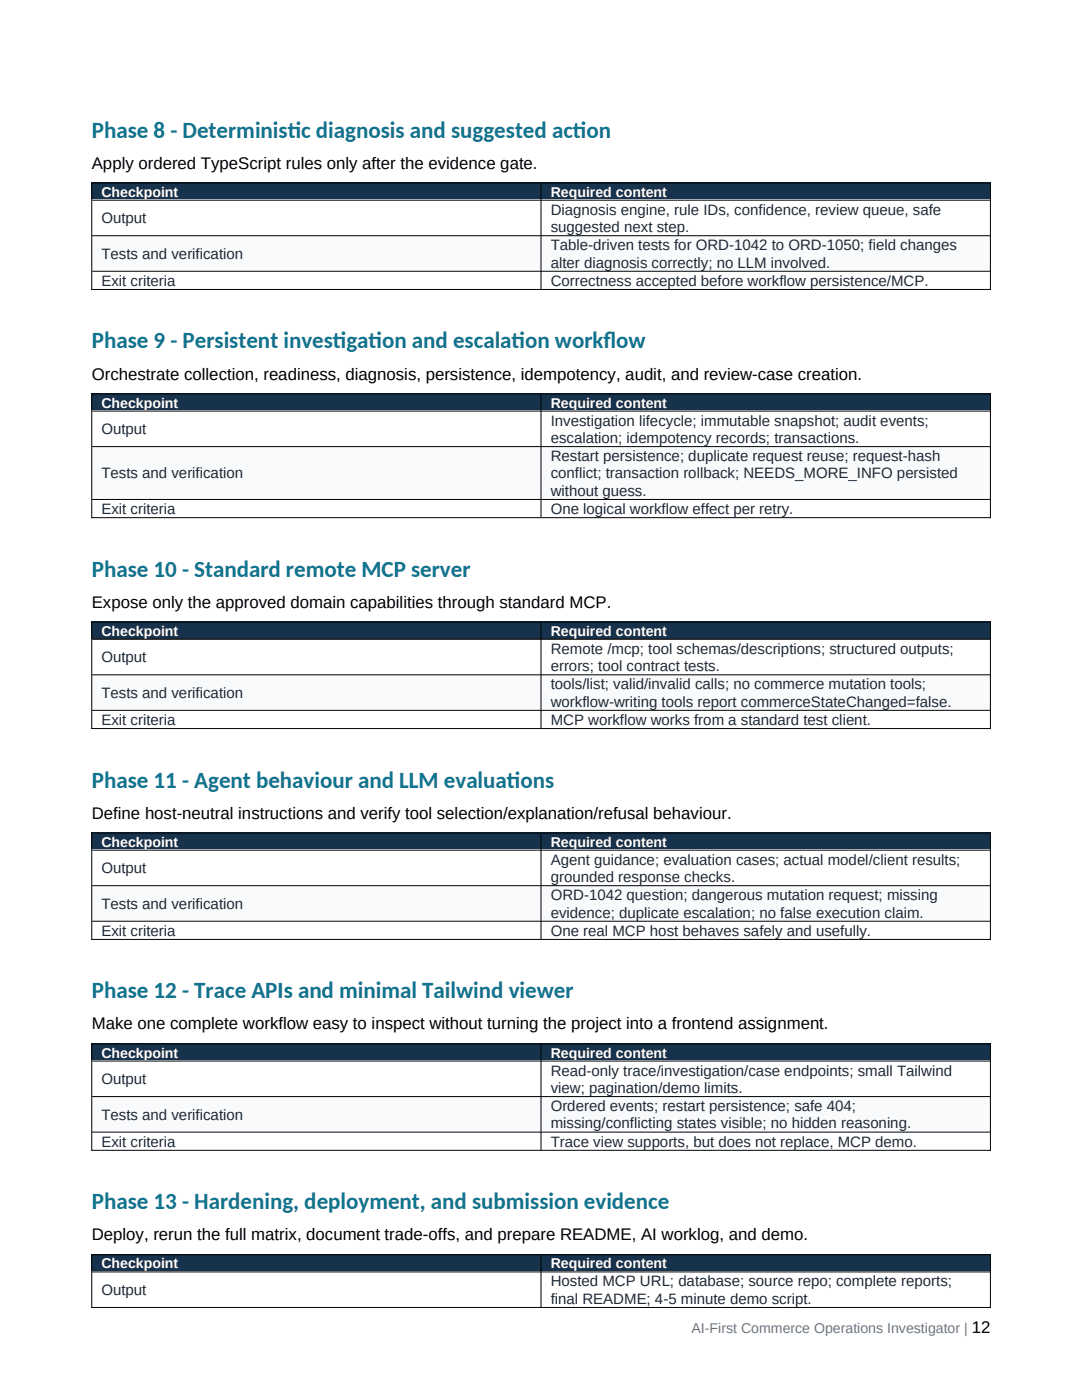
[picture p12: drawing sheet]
<svg xmlns="http://www.w3.org/2000/svg" width="216mm" height="279mm" viewBox="0 0 216 279" stroke-linecap="round" stroke-linejoin="round" font-family="sans-serif">
<defs><g id="words">
<g font-size="4.6" fill="#0e7490">
<text x="18.3" y="27.4">Phase 8 - Determinist</text>
<text x="57.4" y="27.4">ic diagnosis and suggested act</text>
<text x="114.3" y="27.4">ion</text>
<text x="18.3" y="69.5">Phase 9 - Persistent invest</text>
<text x="66.4" y="69.5">igat</text>
<text x="73.6" y="69.5">ion and escalat</text>
<text x="102.1" y="69.5">ion workf</text>
<text x="120.4" y="69.5">low</text>
<text x="18.3" y="115.1">Phase 10 - Standard remote MCP server</text>
<text x="18.3" y="157.2">Phase 11 - Agent behaviour and LLM evaluat</text>
<text x="101.2" y="157.2">ions</text>
<text x="18.3" y="199.2">Phase 12 - Trace APIs and minimal Tailwind viewer</text>
<text x="18.3" y="241.3">Phase 13 - Hardening, deployment, and submission evidence</text>
</g>
<g font-size="3.4">
<text x="18.3" y="33.7">Apply ordered TypeScript rules only after the evidence gate.</text>
<text x="18.3" y="75.7">Orchestrate collection, readiness, diagnosis, persistence, idempotency, audit, and review-case creation.</text>
<text x="18.3" y="121.3">Expose only the approved domain capabilities through standard MCP.</text>
<text x="18.3" y="163.4">Define host-neutral instructions and verify tool selection/explanation/refusal behaviour.</text>
<text x="18.3" y="205.5">Make one complete workflow easy to inspect without turning the project into a frontend assignment.</text>
<text x="18.3" y="247.5">Deploy, rerun the full matrix, document trade-offs, and prepare README, AI worklog, and demo.</text>
<text x="193.9" y="266">12</text>
</g>
<g font-size="3" fill="#1f2937">
<text x="20.2" y="44.6">Output</text>
<text x="109.9" y="42.8">Diagnosis engine, rule IDs, confidence, review queue, safe</text>
<text x="109.9" y="46.3">suggested next step.</text>
<text x="20.2" y="51.7">Tests and verification</text>
<text x="109.9" y="49.9">Table-driven tests for ORD-1042 to ORD-1050; field changes</text>
<text x="109.9" y="53.4">alter diagnosis correctly; no LLM involved.</text>
<text x="20.2" y="57">Exit criteria</text>
<text x="109.9" y="57">Correctness accepted before workflow persistence/MCP.</text>
<text x="20.2" y="86.7">Output</text>
<text x="109.9" y="84.9">Investigation lifecycle; immutable snapshot; audit events;</text>
<text x="109.9" y="88.4">escalation; idempotency records; transactions.</text>
<text x="20.2" y="95.5">Tests and verification</text>
<text x="109.9" y="92">Restart persistence; duplicate request reuse; request-hash</text>
<text x="109.9" y="95.5">conflict; transaction rollback; NEEDS_MORE_INFO persisted</text>
<text x="109.9" y="98.9">without guess.</text>
<text x="20.2" y="102.6">Exit criteria</text>
<text x="109.9" y="102.6">One logical workflow effect per retry.</text>
<text x="109.9" y="130.5">Remote /mcp; tool schemas/descriptions; structured outputs;</text>
<text x="20.2" y="132.2">Output</text>
<text x="109.9" y="133.9">errors; tool contract tests.</text>
<text x="109.9" y="137.6">tools/list; valid/invalid calls; no commerce mutation tools;</text>
<text x="20.2" y="139.3">Tests and verification</text>
<text x="109.9" y="141">workflow-writing tools report commerceStateChanged=false.</text>
<text x="20.2" y="144.7">Exit criteria</text>
<text x="109.9" y="144.7">MCP workflow works from a standard test client.</text>
<text x="109.9" y="172.6">Agent guidance; evaluation cases; actual model/client results;</text>
<text x="20.2" y="174.3">Output</text>
<text x="109.9" y="176">grounded response checks.</text>
<text x="109.9" y="179.7">ORD-1042 question; dangerous mutation request; missing</text>
<text x="20.2" y="181.4">Tests and verification</text>
<text x="109.9" y="183.1">evidence; duplicate escalation; no false execution claim.</text>
<text x="20.2" y="186.7">Exit criteria</text>
<text x="109.9" y="186.7">One real MCP host behaves safely and usefully.</text>
<text x="109.9" y="214.6">Read-only trace/investigation/case endpoints; small Tailwind</text>
<text x="20.2" y="216.4">Output</text>
<text x="109.9" y="218.1">view; pagination/demo limits.</text>
<text x="109.9" y="221.7">Ordered events; restart persistence; safe 404;</text>
<text x="20.2" y="223.5">Tests and verification</text>
<text x="109.9" y="225.2">missing/conflicting states visible; no hidden reasoning.</text>
<text x="20.2" y="228.8">Exit criteria</text>
<text x="109.9" y="228.8">Trace view supports, but does not replace, MCP demo.</text>
<text x="109.9" y="256.7">Hosted MCP URL; database; source repo; complete reports;</text>
<text x="20.2" y="258.5">Output</text>
<text x="109.9" y="260.2">final README; 4-5 minute demo script.</text>
</g>
<g font-size="2.8" fill="#fff">
<text x="20.2" y="39.2">Checkpoint</text>
<text x="109.9" y="39.2">Required content</text>
<text x="20.2" y="81.3">Checkpoint</text>
<text x="109.9" y="81.3">Required content</text>
<text x="20.2" y="126.9">Checkpoint</text>
<text x="109.9" y="126.9">Required content</text>
<text x="20.2" y="169">Checkpoint</text>
<text x="109.9" y="169">Required content</text>
<text x="20.2" y="211">Checkpoint</text>
<text x="109.9" y="211">Required content</text>
<text x="20.2" y="253.1">Checkpoint</text>
<text x="109.9" y="253.1">Required content</text>
</g>
<text font-size="2.8" fill="#64748b" x="138" y="266">AI-First Commerce Operations Investigator |</text>
</g></defs>
<g fill="#17324d">
<path d="M18.3 36.4h89.6v3.4h-89.6z" fill-rule="evenodd"/>
<path d="M107.9 36.4h89.7v3.4h-89.7z" fill-rule="evenodd"/>
</g>
<g fill="#fff">
<path d="M18.3 39.9h89.6v7h-89.6z" fill-rule="evenodd"/>
<path d="M107.9 39.9h89.7v7h-89.7z" fill-rule="evenodd"/>
</g>
<g fill="#f8fafc">
<path d="M18.3 47h89.6v7h-89.6z" fill-rule="evenodd"/>
<path d="M107.9 47h89.7v7h-89.7z" fill-rule="evenodd"/>
</g>
<g fill="#fff">
<path d="M18.3 54h89.6v3.7h-89.6z" fill-rule="evenodd"/>
<path d="M107.9 54h89.7v3.7h-89.7z" fill-rule="evenodd"/>
</g>
<g fill="#17324d">
<path d="M18.3 78.5h89.6v3.4h-89.6z" fill-rule="evenodd"/>
<path d="M107.9 78.5h89.7v3.4h-89.7z" fill-rule="evenodd"/>
</g>
<g fill="#fff">
<path d="M18.3 82h89.6v7h-89.6z" fill-rule="evenodd"/>
<path d="M107.9 82h89.7v7h-89.7z" fill-rule="evenodd"/>
</g>
<g fill="#f8fafc">
<path d="M18.3 89h89.6v10.6h-89.6z" fill-rule="evenodd"/>
<path d="M107.9 89h89.7v10.6h-89.7z" fill-rule="evenodd"/>
</g>
<g fill="#fff">
<path d="M18.3 99.6h89.6v3.6h-89.6z" fill-rule="evenodd"/>
<path d="M107.9 99.6h89.7v3.6h-89.7z" fill-rule="evenodd"/>
</g>
<g fill="#17324d">
<path d="M18.3 124.1h89.6v3.4h-89.6z" fill-rule="evenodd"/>
<path d="M107.9 124.1h89.7v3.4h-89.7z" fill-rule="evenodd"/>
</g>
<g fill="#fff">
<path d="M18.3 127.5h89.6v7.1h-89.6z" fill-rule="evenodd"/>
<path d="M107.9 127.5h89.7v7.1h-89.7z" fill-rule="evenodd"/>
</g>
<g fill="#f8fafc">
<path d="M18.3 134.6h89.6v7.1h-89.6z" fill-rule="evenodd"/>
<path d="M107.9 134.6h89.7v7.1h-89.7z" fill-rule="evenodd"/>
</g>
<g fill="#fff">
<path d="M18.3 141.7h89.6v3.6h-89.6z" fill-rule="evenodd"/>
<path d="M107.9 141.7h89.7v3.6h-89.7z" fill-rule="evenodd"/>
</g>
<g fill="#17324d">
<path d="M18.3 166.2h89.6v3.4h-89.6z" fill-rule="evenodd"/>
<path d="M107.9 166.2h89.7v3.4h-89.7z" fill-rule="evenodd"/>
</g>
<g fill="#fff">
<path d="M18.3 169.6h89.6v7.1h-89.6z" fill-rule="evenodd"/>
<path d="M107.9 169.6h89.7v7.1h-89.7z" fill-rule="evenodd"/>
</g>
<g fill="#f8fafc">
<path d="M18.3 176.7h89.6v7h-89.6z" fill-rule="evenodd"/>
<path d="M107.9 176.7h89.7v7h-89.7z" fill-rule="evenodd"/>
</g>
<g fill="#fff">
<path d="M18.3 183.8h89.6v3.6h-89.6z" fill-rule="evenodd"/>
<path d="M107.9 183.8h89.7v3.6h-89.7z" fill-rule="evenodd"/>
</g>
<g fill="#17324d">
<path d="M18.3 208.2h89.6v3.4h-89.6z" fill-rule="evenodd"/>
<path d="M107.9 208.2h89.7v3.4h-89.7z" fill-rule="evenodd"/>
</g>
<g fill="#fff">
<path d="M18.3 211.7h89.6v7h-89.6z" fill-rule="evenodd"/>
<path d="M107.9 211.7h89.7v7h-89.7z" fill-rule="evenodd"/>
</g>
<g fill="#f8fafc">
<path d="M18.3 218.8h89.6v7h-89.6z" fill-rule="evenodd"/>
<path d="M107.9 218.8h89.7v7h-89.7z" fill-rule="evenodd"/>
</g>
<g fill="#fff">
<path d="M18.3 225.8h89.6v3.7h-89.6z" fill-rule="evenodd"/>
<path d="M107.9 225.8h89.7v3.7h-89.7z" fill-rule="evenodd"/>
</g>
<g fill="#17324d">
<path d="M18.3 250.3h89.6v3.4h-89.6z" fill-rule="evenodd"/>
<path d="M107.9 250.3h89.7v3.4h-89.7z" fill-rule="evenodd"/>
</g>
<g fill="#fff">
<path d="M18.3 253.8h89.6v7h-89.6z" fill-rule="evenodd"/>
<path d="M107.9 253.8h89.7v7h-89.7z" fill-rule="evenodd"/>
</g>
<g fill="#17324d">
<path d="M18.3 36.4h89.6v3.4h-89.6z" fill-rule="evenodd"/>
<path d="M107.9 36.4h89.7v3.4h-89.7z" fill-rule="evenodd"/>
</g>
<g fill="#fff">
<path d="M18.3 39.9h89.6v7h-89.6z" fill-rule="evenodd"/>
<path d="M107.9 39.9h89.7v7h-89.7z" fill-rule="evenodd"/>
</g>
<g fill="#f8fafc">
<path d="M18.3 47h89.6v7h-89.6z" fill-rule="evenodd"/>
<path d="M107.9 47h89.7v7h-89.7z" fill-rule="evenodd"/>
</g>
<g fill="#fff">
<path d="M18.3 54h89.6v3.7h-89.6z" fill-rule="evenodd"/>
<path d="M107.9 54h89.7v3.7h-89.7z" fill-rule="evenodd"/>
</g>
<g fill="#17324d">
<path d="M18.3 78.5h89.6v3.4h-89.6z" fill-rule="evenodd"/>
<path d="M107.9 78.5h89.7v3.4h-89.7z" fill-rule="evenodd"/>
</g>
<g fill="#fff">
<path d="M18.3 82h89.6v7h-89.6z" fill-rule="evenodd"/>
<path d="M107.9 82h89.7v7h-89.7z" fill-rule="evenodd"/>
</g>
<g fill="#f8fafc">
<path d="M18.3 89h89.6v10.6h-89.6z" fill-rule="evenodd"/>
<path d="M107.9 89h89.7v10.6h-89.7z" fill-rule="evenodd"/>
</g>
<g fill="#fff">
<path d="M18.3 99.6h89.6v3.6h-89.6z" fill-rule="evenodd"/>
<path d="M107.9 99.6h89.7v3.6h-89.7z" fill-rule="evenodd"/>
</g>
<g fill="#17324d">
<path d="M18.3 124.1h89.6v3.4h-89.6z" fill-rule="evenodd"/>
<path d="M107.9 124.1h89.7v3.4h-89.7z" fill-rule="evenodd"/>
</g>
<g fill="#fff">
<path d="M18.3 127.5h89.6v7.1h-89.6z" fill-rule="evenodd"/>
<path d="M107.9 127.5h89.7v7.1h-89.7z" fill-rule="evenodd"/>
</g>
<g fill="#f8fafc">
<path d="M18.3 134.6h89.6v7.1h-89.6z" fill-rule="evenodd"/>
<path d="M107.9 134.6h89.7v7.1h-89.7z" fill-rule="evenodd"/>
</g>
<g fill="#fff">
<path d="M18.3 141.7h89.6v3.6h-89.6z" fill-rule="evenodd"/>
<path d="M107.9 141.7h89.7v3.6h-89.7z" fill-rule="evenodd"/>
</g>
<g fill="#17324d">
<path d="M18.3 166.2h89.6v3.4h-89.6z" fill-rule="evenodd"/>
<path d="M107.9 166.2h89.7v3.4h-89.7z" fill-rule="evenodd"/>
</g>
<g fill="#fff">
<path d="M18.3 169.6h89.6v7.1h-89.6z" fill-rule="evenodd"/>
<path d="M107.9 169.6h89.7v7.1h-89.7z" fill-rule="evenodd"/>
</g>
<g fill="#f8fafc">
<path d="M18.3 176.7h89.6v7h-89.6z" fill-rule="evenodd"/>
<path d="M107.9 176.7h89.7v7h-89.7z" fill-rule="evenodd"/>
</g>
<g fill="#fff">
<path d="M18.3 183.8h89.6v3.6h-89.6z" fill-rule="evenodd"/>
<path d="M107.9 183.8h89.7v3.6h-89.7z" fill-rule="evenodd"/>
</g>
<g fill="#17324d">
<path d="M18.3 208.2h89.6v3.4h-89.6z" fill-rule="evenodd"/>
<path d="M107.9 208.2h89.7v3.4h-89.7z" fill-rule="evenodd"/>
</g>
<g fill="#fff">
<path d="M18.3 211.7h89.6v7h-89.6z" fill-rule="evenodd"/>
<path d="M107.9 211.7h89.7v7h-89.7z" fill-rule="evenodd"/>
</g>
<g fill="#f8fafc">
<path d="M18.3 218.8h89.6v7h-89.6z" fill-rule="evenodd"/>
<path d="M107.9 218.8h89.7v7h-89.7z" fill-rule="evenodd"/>
</g>
<g fill="#fff">
<path d="M18.3 225.8h89.6v3.7h-89.6z" fill-rule="evenodd"/>
<path d="M107.9 225.8h89.7v3.7h-89.7z" fill-rule="evenodd"/>
</g>
<g fill="#17324d">
<path d="M18.3 250.3h89.6v3.4h-89.6z" fill-rule="evenodd"/>
<path d="M107.9 250.3h89.7v3.4h-89.7z" fill-rule="evenodd"/>
</g>
<g fill="#fff">
<path d="M18.3 253.8h89.6v7h-89.6z" fill-rule="evenodd"/>
<path d="M107.9 253.8h89.7v7h-89.7z" fill-rule="evenodd"/>
</g>
<g fill="none" stroke="#000" stroke-width=".2">
<path d="M18.2 36.5h179.5M18.3 36.4v21.5M18.4 40h179.1M107.9 36.6v21.1M197.6 36.4v21.5M18.2 57.8h179.5M18.4 47h179.1M18.4 54.1h179.1M18.2 78.6h179.5M18.3 78.5v24.9M107.9 78.7v24.5M197.6 78.5v24.9"/>
<path d="M18.4 82h179.1M18.4 89.1h179.1M18.4 99.7h179.1M18.2 103.3h179.5M18.2 124.2h179.5M18.3 124.1v21.4M18.4 127.6h179.1M18.4 134.7h179.1M107.9 124.2v21.1M197.6 124.1v21.4M18.2 145.4h179.5M18.4 141.8h179.1"/>
<path d="M18.2 166.2h179.5M18.3 166.2v21.4M18.4 169.7h179.1M18.4 176.8h179.1M107.9 166.3v21.1M197.6 166.2v21.4M18.2 187.5h179.5M18.4 183.9h179.1M18.2 208.3h179.5M18.3 208.2v21.5M18.4 211.8h179.1M18.4 218.8h179.1"/>
<path d="M107.9 208.4v21.1M197.6 208.2v21.5M18.2 229.6h179.5M18.4 225.9h179.1M18.2 250.4h179.5M18.3 250.3v10.7M18.4 253.8h179.1M107.9 250.5v10.3M197.6 250.3v10.7M18.2 260.9h179.5"/>
</g>
<use href="#words"/>
</svg>
